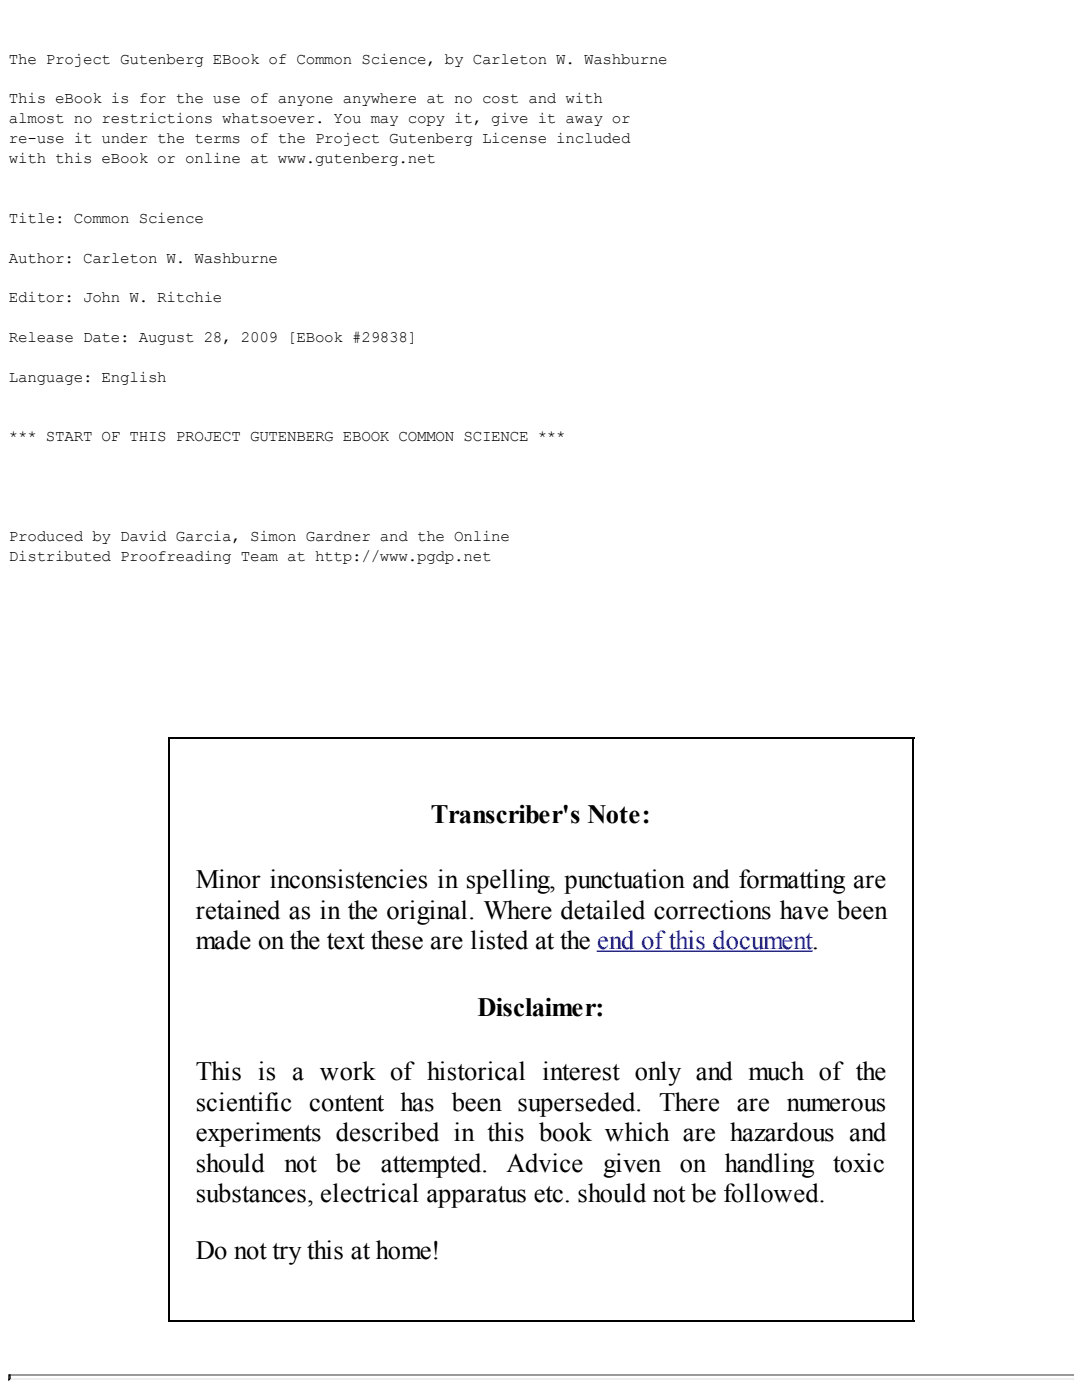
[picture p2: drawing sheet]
<svg xmlns="http://www.w3.org/2000/svg" width="216mm" height="279mm" viewBox="0 0 216 279" stroke-linecap="round" stroke-linejoin="round" font-family="sans-serif">
<defs><g id="words">
<g font-size="5.3">
<text x="86" y="164.3">Transcriber's Note:</text>
<text x="39.1" y="177.3">Minor inconsistencies in spelling, punctuation and formatting are</text>
<text x="39.1" y="183.4">retained as in the original. Where detailed corrections have been</text>
<text x="39.1" y="189.4">made on the text these are listed at the end ofthis document.</text>
<text x="95.3" y="202.7">Disclaimer:</text>
<text x="39.1" y="215.6">This is a work of historical interest only and much of the</text>
<text x="39.1" y="221.7">scientific content has been superseded. There are numerous</text>
<text x="39.1" y="227.8">experiments described in this book which are hazardous and</text>
<text x="39.1" y="233.9">should</text>
<text x="56.7" y="233.9">not</text>
<text x="67" y="233.9">be</text>
<text x="76" y="233.9">attempted. Advice</text>
<text x="120.3" y="233.9">given on handling toxic</text>
<text x="39.1" y="240">substances, electrical apparatus etc. should not be followed.</text>
<text x="39.1" y="251.4">Do not try this at home!</text>
</g>
<g font-size="3.2">
<text x="1.8" y="12.7">The Project Gutenberg EBook of Common Science, by Carleton W. Washburne</text>
<text x="1.8" y="20.6">This eBook is for the use of anyone anywhere at no cost and with</text>
<text x="1.8" y="24.6">almost no restrictions whatsoever. You may copy it, give it away or</text>
<text x="1.8" y="28.6">re-use it under the terms of the Project Gutenberg License included</text>
<text x="1.8" y="32.5">with this eBook or online at www.gutenberg.net</text>
<text x="1.8" y="44.4">Title: Common Science</text>
<text x="1.8" y="52.4">Author: Carleton W. Washburne</text>
<text x="1.8" y="60.3">Editor: John W. Ritchie</text>
<text x="1.8" y="68.3">Release Date: August 28, 2009 [EBook #29838]</text>
<text x="1.8" y="76.2">Language: English</text>
<text x="1.8" y="88.1">*** START OF THIS PROJECT GUTENBERG EBOOK COMMON SCIENCE ***</text>
<text x="1.8" y="107.9">Produced by David Garcia, Simon Gardner and the Online</text>
<text x="1.8" y="111.9">Distributed Proofreading Team at http://www.pgdp.net</text>
</g>
</g></defs>
<path d="M33.5 147.2h148.9M33.6 147.1v116.7M182.3 147.1v116.7M33.5 263.7h148.9" fill="none" stroke="#000" stroke-width=".26"/>
<path d="M1.8 274.5h212.4" fill="none" stroke="#9a9a9a" stroke-width=".26"/>
<path d="M1.8 275.3h212.4" fill="none" stroke="#eee" stroke-width=".26"/>
<path d="M1.8 274.4h.2v.8l-.2 .2z" fill-rule="evenodd" fill="#9a9a9a" stroke="#000" stroke-width=".2"/>
<path d="M119.2 189.8h42.8z" fill="none" stroke="#00e" stroke-width=".26"/>
<use href="#words"/>
</svg>
